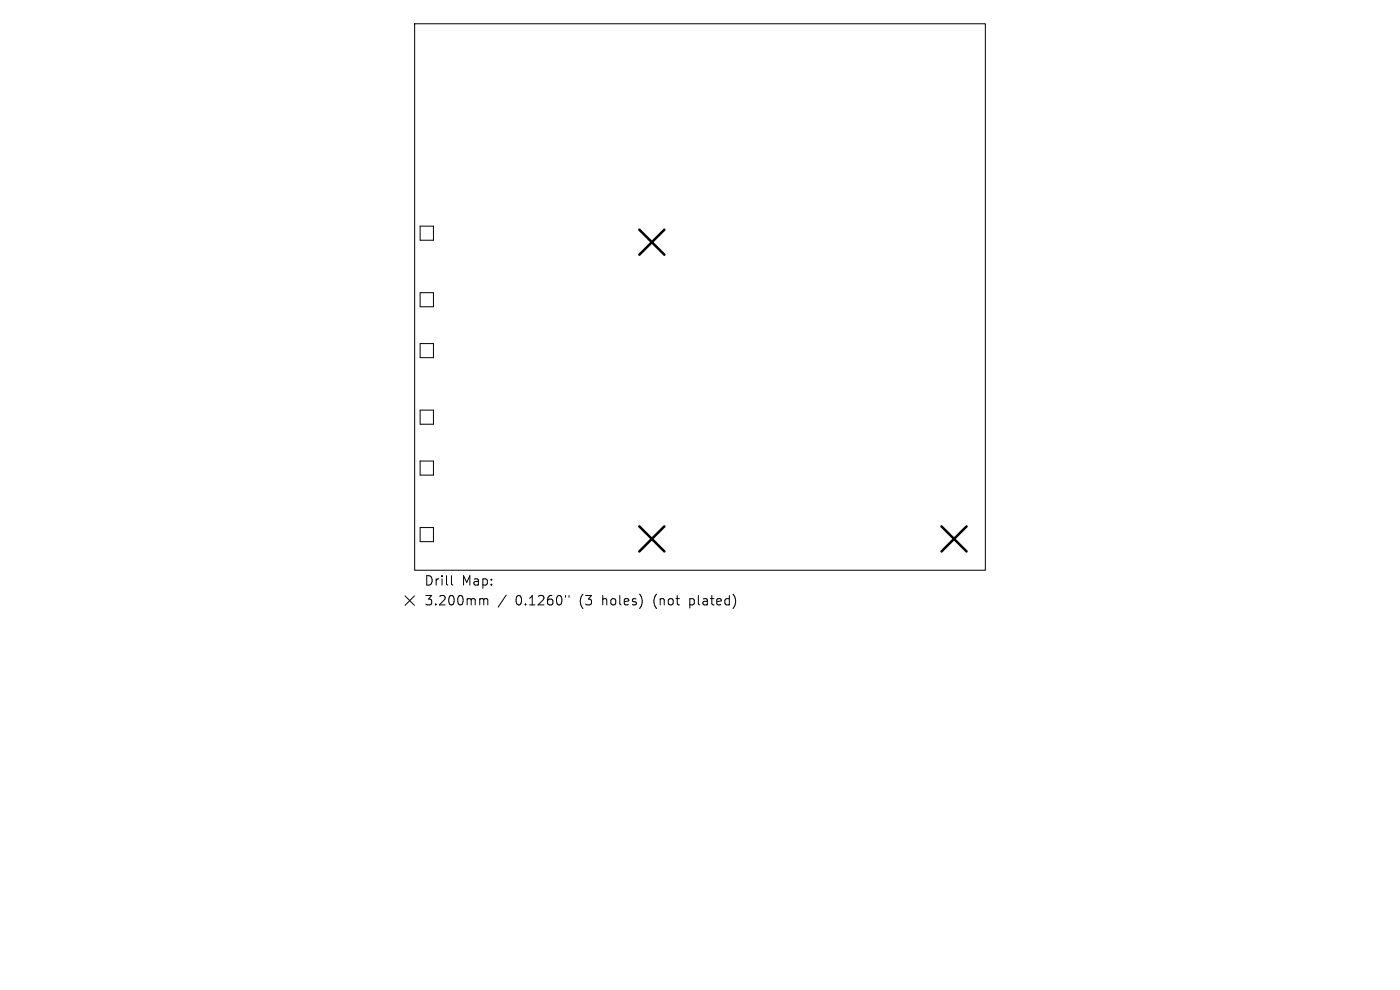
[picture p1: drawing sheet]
<svg xmlns="http://www.w3.org/2000/svg" width="297mm" height="210mm" viewBox="0 0 297 210" stroke-linecap="round" stroke-linejoin="round" font-family="sans-serif">
<defs><g id="words">
<g font-size="2.8">
<text x="89.9" y="124.5">Drill</text>
<text x="97.9" y="124.5">Map:</text>
<text x="89.9" y="128.7">3.200mm</text>
<text x="109.4" y="128.7">0.1260&quot;</text>
<text x="123.1" y="128.7">(3</text>
<text x="128.1" y="128.7">holes)</text>
<text x="139.1" y="128.7">(not</text>
<text x="146.9" y="128.7">plated)</text>
</g>
</g></defs>
<g fill="none" stroke="#000" stroke-width=".21">
<path d="M88 5h121v116h-121zM89.1 48h2.9v3h-2.9zM89.1 62.1h2.9v3h-2.9zM89.1 72.9h2.9v3h-2.9zM89.1 87h2.9v3h-2.9zM89.1 97.8h2.9v3h-2.9zM89.1 111.9h2.9v3h-2.9zM85.9 126.4l2 2M87.9 126.4l-2 2M95.8 122.1v1.7l.3 .3M102.1 127h.2l.3 .3M102.6 127.3l.3-.3 .5 .1 .1 1.2"/>
<path d="M102.6 127.3v1M107.4 126.2l-1.7 2.6M120 126.3v.4M120.7 126.3v.4"/>
</g>
<path d="M135.6 48.7l5.3 5.3M140.9 48.7l-5.3 5.3M135.6 111.7l5.3 5.3M140.9 111.7l-5.3 5.3M199.7 111.7l5.4 5.3M205.1 111.7l-5.4 5.3" fill="none" stroke="#000" stroke-width=".53"/>
<use href="#words"/>
</svg>
